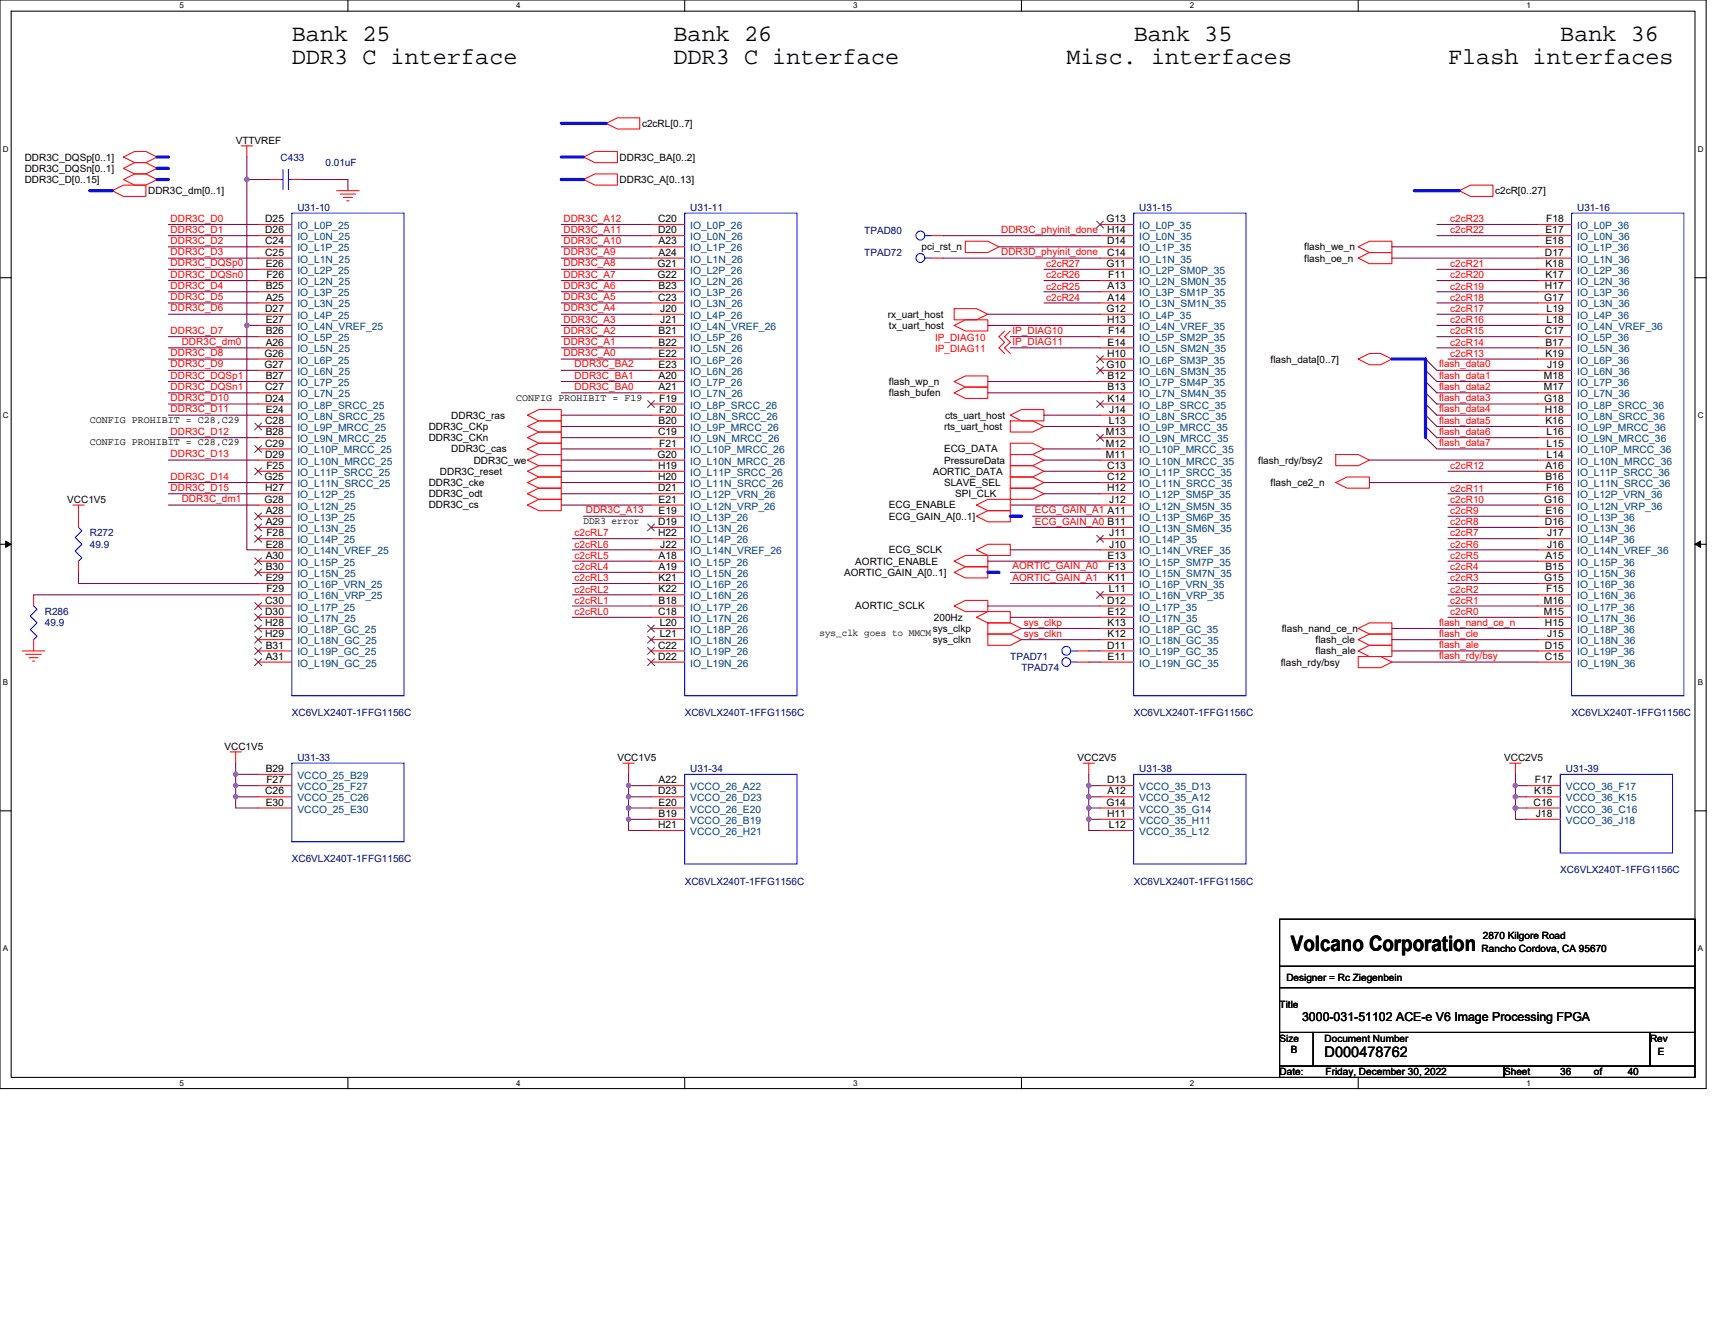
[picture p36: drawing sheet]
<svg xmlns="http://www.w3.org/2000/svg" width="279mm" height="216mm" viewBox="0 0 279 216" stroke-linecap="round" stroke-linejoin="round" font-family="sans-serif">
<defs><g id="words">
<g font-size="3.8">
<text x="47.5" y="10.4">DDR3 C interface</text>
<text x="47.5" y="6.7">Bank 25</text>
<text x="109.7" y="10.4">DDR3 C interface</text>
<text x="109.7" y="6.7">Bank 26</text>
<text x="173.7" y="10.4">Misc. interfaces</text>
<text x="184.7" y="6.7">Bank 35</text>
<text x="235.9" y="10.4">Flash interfaces</text>
<text x="254.2" y="6.7">Bank 36</text>
</g>
<text font-size="3.5" x="210.3" y="155">Volcano Corporation</text>
<text font-size="2.4" x="215.8" y="172.2">D000478762</text>
<text font-size="2" x="212.1" y="166.4">3000-031-51102 ACE-e V6 Image Processing FPGA</text>
<g font-size="1.7">
<text x="43.2" y="36.2">D25</text>
<text x="43.2" y="38">D26</text>
<text x="43.2" y="39.8">C24</text>
<text x="43.2" y="41.7">C25</text>
<text x="107.2" y="36.2">C20</text>
<text x="107.2" y="38">D20</text>
<text x="107.3" y="39.8">A23</text>
<text x="107.3" y="41.7">A24</text>
<text x="180.3" y="36.2">G13</text>
<text x="180.4" y="38">H14</text>
<text x="180.4" y="39.8">D14</text>
<text x="180.4" y="41.7">C14</text>
<text x="251.7" y="41.7">D17</text>
<text x="251.8" y="38">E17</text>
<text x="251.8" y="39.8">E18</text>
<text x="251.9" y="36.2">F18</text>
<text x="43.3" y="43.5">E26</text>
<text x="43.3" y="47.2">B25</text>
<text x="43.4" y="45.3">F26</text>
<text x="107.1" y="43.5">G21</text>
<text x="107.1" y="45.3">G22</text>
<text x="107.3" y="47.2">B23</text>
<text x="180.3" y="43.5">G11</text>
<text x="180.4" y="47.2">A13</text>
<text x="180.6" y="45.3">F11</text>
<text x="251.7" y="47.2">H17</text>
<text x="251.8" y="43.5">K18</text>
<text x="251.8" y="45.3">K17</text>
<text x="43.2" y="50.8">D27</text>
<text x="43.3" y="49">A25</text>
<text x="43.3" y="52.6">E27</text>
<text x="107.2" y="49">C23</text>
<text x="107.6" y="50.8">J20</text>
<text x="107.6" y="52.6">J21</text>
<text x="180.3" y="50.8">G12</text>
<text x="180.4" y="52.6">H13</text>
<text x="180.4" y="49">A14</text>
<text x="251.6" y="49">G17</text>
<text x="252" y="50.8">L19</text>
<text x="252" y="52.6">L18</text>
<text x="43.1" y="58.1">G26</text>
<text x="43.1" y="60">G27</text>
<text x="43.3" y="54.5">B26</text>
<text x="43.3" y="56.3">A26</text>
<text x="107.3" y="54.5">B21</text>
<text x="107.3" y="56.3">B22</text>
<text x="107.3" y="58.1">E22</text>
<text x="107.3" y="60">E23</text>
<text x="180.3" y="60">G10</text>
<text x="180.4" y="58.1">H10</text>
<text x="180.4" y="56.3">E14</text>
<text x="180.6" y="54.5">F14</text>
<text x="251.7" y="54.5">C17</text>
<text x="251.8" y="56.3">B17</text>
<text x="251.8" y="58.1">K19</text>
<text x="252.1" y="60">J19</text>
<text x="43.2" y="63.6">C27</text>
<text x="43.2" y="65.4">D24</text>
<text x="43.3" y="61.8">B27</text>
<text x="107.3" y="61.8">A20</text>
<text x="107.3" y="63.6">A21</text>
<text x="107.4" y="65.4">F19</text>
<text x="180.4" y="61.8">B12</text>
<text x="180.4" y="63.6">B13</text>
<text x="180.4" y="65.4">K14</text>
<text x="251.5" y="61.8">M18</text>
<text x="251.5" y="63.6">M17</text>
<text x="251.6" y="65.4">G18</text>
<text x="43.2" y="69.1">C28</text>
<text x="43.3" y="67.3">E24</text>
<text x="43.3" y="70.9">B28</text>
<text x="107.2" y="70.9">C19</text>
<text x="107.3" y="69.1">B20</text>
<text x="107.4" y="67.3">F20</text>
<text x="180.2" y="70.9">M13</text>
<text x="180.6" y="69.1">L13</text>
<text x="180.7" y="67.3">J14</text>
<text x="251.7" y="67.3">H18</text>
<text x="251.8" y="69.1">K16</text>
<text x="252" y="70.9">L16</text>
<text x="43.2" y="72.8">C29</text>
<text x="43.2" y="74.6">D29</text>
<text x="43.4" y="76.4">F25</text>
<text x="107.1" y="74.6">G20</text>
<text x="107.2" y="76.4">H19</text>
<text x="107.4" y="72.8">F21</text>
<text x="180.2" y="72.8">M12</text>
<text x="180.2" y="74.6">M11</text>
<text x="180.4" y="76.4">C13</text>
<text x="251.8" y="76.4">A16</text>
<text x="252" y="72.8">L15</text>
<text x="252" y="74.6">L14</text>
<text x="43.1" y="78.3">G25</text>
<text x="43.1" y="81.9">G28</text>
<text x="43.2" y="80.1">H27</text>
<text x="43.3" y="83.7">A28</text>
<text x="107.2" y="78.3">H20</text>
<text x="107.2" y="80.1">D21</text>
<text x="107.3" y="81.9">E21</text>
<text x="107.3" y="83.7">E19</text>
<text x="180.4" y="78.3">C12</text>
<text x="180.4" y="80.1">H12</text>
<text x="180.7" y="81.9">J12</text>
<text x="251.6" y="81.9">G16</text>
<text x="251.8" y="78.3">B16</text>
<text x="251.8" y="83.7">E16</text>
<text x="251.9" y="80.1">F16</text>
<text x="43.3" y="85.6">A29</text>
<text x="43.3" y="89.2">E28</text>
<text x="43.4" y="87.4">F28</text>
<text x="107.2" y="85.6">D19</text>
<text x="107.2" y="87.4">H22</text>
<text x="107.6" y="89.2">J22</text>
<text x="180.7" y="87.4">J11</text>
<text x="180.7" y="89.2">J10</text>
<text x="251.7" y="85.6">D16</text>
<text x="252.1" y="87.4">J17</text>
<text x="252.1" y="89.2">J16</text>
<text x="43.3" y="91.1">A30</text>
<text x="43.3" y="92.9">B30</text>
<text x="43.3" y="94.7">E29</text>
<text x="107.3" y="91.1">A18</text>
<text x="107.3" y="92.9">A19</text>
<text x="107.3" y="94.7">K21</text>
<text x="180.4" y="91.1">E13</text>
<text x="180.4" y="94.7">K11</text>
<text x="180.6" y="92.9">F13</text>
<text x="251.6" y="94.7">G15</text>
<text x="251.8" y="91.1">A15</text>
<text x="251.8" y="92.9">B15</text>
<text x="43.2" y="98.4">C30</text>
<text x="43.2" y="100.2">D30</text>
<text x="43.4" y="96.5">F29</text>
<text x="107.2" y="100.2">C18</text>
<text x="107.3" y="96.5">K22</text>
<text x="107.3" y="98.4">B18</text>
<text x="180.4" y="98.4">D12</text>
<text x="180.4" y="100.2">E12</text>
<text x="180.6" y="96.5">L11</text>
<text x="251.5" y="98.4">M16</text>
<text x="251.5" y="100.2">M15</text>
<text x="251.9" y="96.5">F15</text>
<text x="43.2" y="102">H28</text>
<text x="43.2" y="103.8">H29</text>
<text x="43.3" y="105.7">B31</text>
<text x="43.3" y="107.5">A31</text>
<text x="107.2" y="105.7">C22</text>
<text x="107.2" y="107.5">D22</text>
<text x="107.5" y="102">L20</text>
<text x="107.5" y="103.8">L21</text>
<text x="180.4" y="105.7">D11</text>
<text x="180.4" y="102">K13</text>
<text x="180.4" y="103.8">K12</text>
<text x="180.4" y="107.5">E11</text>
<text x="251.7" y="102">H15</text>
<text x="251.7" y="105.7">D15</text>
<text x="251.7" y="107.5">C15</text>
<text x="252.1" y="103.8">J15</text>
<text x="43.3" y="125.8">B29</text>
<text x="43.2" y="129.5">C26</text>
<text x="43.3" y="131.3">E30</text>
<text x="43.4" y="127.6">F27</text>
<text x="107.2" y="129.5">D23</text>
<text x="107.3" y="127.6">A22</text>
<text x="107.3" y="131.3">E20</text>
<text x="180.3" y="131.3">G14</text>
<text x="180.4" y="127.6">D13</text>
<text x="180.4" y="129.5">A12</text>
<text x="249.9" y="131.3">C16</text>
<text x="249.9" y="129.5">K15</text>
<text x="250" y="127.6">F17</text>
<text x="107.2" y="134.9">H21</text>
<text x="107.3" y="133.1">B19</text>
<text x="180.4" y="133.1">H11</text>
<text x="180.6" y="134.9">L12</text>
<text x="250.2" y="133.1">J18</text>
</g>
<g font-size="1.7" fill="#004080">
<text x="48.5" y="37.3">IO_L0P_25</text>
<text x="48.5" y="39.1">IO_L0N_25</text>
<text x="48.5" y="41">IO_L1P_25</text>
<text x="112.5" y="37.3">IO_L0P_26</text>
<text x="112.5" y="39.1">IO_L0N_26</text>
<text x="112.5" y="41">IO_L1P_26</text>
<text x="185.6" y="37.3">IO_L0P_35</text>
<text x="185.6" y="39.1">IO_L0N_35</text>
<text x="185.6" y="41">IO_L1P_35</text>
<text x="256.9" y="37.3">IO_L0P_36</text>
<text x="256.9" y="39.1">IO_L0N_36</text>
<text x="256.9" y="41">IO_L1P_36</text>
<text x="48.5" y="42.8">IO_L1N_25</text>
<text x="48.5" y="44.6">IO_L2P_25</text>
<text x="48.5" y="46.5">IO_L2N_25</text>
<text x="112.5" y="42.8">IO_L1N_26</text>
<text x="112.5" y="44.6">IO_L2P_26</text>
<text x="112.5" y="46.5">IO_L2N_26</text>
<text x="185.6" y="42.8">IO_L1N_35</text>
<text x="185.6" y="44.6">IO_L2P_SM0P_35</text>
<text x="185.6" y="46.5">IO_L2N_SM0N_35</text>
<text x="256.9" y="42.8">IO_L1N_36</text>
<text x="256.9" y="44.6">IO_L2P_36</text>
<text x="256.9" y="46.5">IO_L2N_36</text>
<text x="48.5" y="48.3">IO_L3P_25</text>
<text x="48.5" y="50.1">IO_L3N_25</text>
<text x="48.5" y="51.9">IO_L4P_25</text>
<text x="48.5" y="53.8">IO_L4N_VREF_25</text>
<text x="112.5" y="48.3">IO_L3P_26</text>
<text x="112.5" y="50.1">IO_L3N_26</text>
<text x="112.5" y="51.9">IO_L4P_26</text>
<text x="112.5" y="53.8">IO_L4N_VREF_26</text>
<text x="185.6" y="48.3">IO_L3P_SM1P_35</text>
<text x="185.6" y="50.1">IO_L3N_SM1N_35</text>
<text x="185.6" y="51.9">IO_L4P_35</text>
<text x="185.6" y="53.8">IO_L4N_VREF_35</text>
<text x="256.9" y="48.3">IO_L3P_36</text>
<text x="256.9" y="50.1">IO_L3N_36</text>
<text x="256.9" y="51.9">IO_L4P_36</text>
<text x="256.9" y="53.8">IO_L4N_VREF_36</text>
<text x="48.5" y="55.6">IO_L5P_25</text>
<text x="48.5" y="57.4">IO_L5N_25</text>
<text x="48.5" y="59.2">IO_L6P_25</text>
<text x="112.5" y="55.6">IO_L5P_26</text>
<text x="112.5" y="57.4">IO_L5N_26</text>
<text x="112.5" y="59.2">IO_L6P_26</text>
<text x="185.6" y="55.6">IO_L5P_SM2P_35</text>
<text x="185.6" y="57.4">IO_L5N_SM2N_35</text>
<text x="185.6" y="59.2">IO_L6P_SM3P_35</text>
<text x="256.9" y="55.6">IO_L5P_36</text>
<text x="256.9" y="57.4">IO_L5N_36</text>
<text x="256.9" y="59.2">IO_L6P_36</text>
<text x="48.5" y="61.1">IO_L6N_25</text>
<text x="48.5" y="62.9">IO_L7P_25</text>
<text x="48.5" y="64.7">IO_L7N_25</text>
<text x="112.5" y="61.1">IO_L6N_26</text>
<text x="112.5" y="62.9">IO_L7P_26</text>
<text x="112.5" y="64.7">IO_L7N_26</text>
<text x="185.6" y="61.1">IO_L6N_SM3N_35</text>
<text x="185.6" y="62.9">IO_L7P_SM4P_35</text>
<text x="185.6" y="64.7">IO_L7N_SM4N_35</text>
<text x="256.9" y="61.1">IO_L6N_36</text>
<text x="256.9" y="62.9">IO_L7P_36</text>
<text x="256.9" y="64.7">IO_L7N_36</text>
<text x="48.5" y="66.6">IO_L8P_SRCC_25</text>
<text x="48.5" y="68.4">IO_L8N_SRCC_25</text>
<text x="48.5" y="70.2">IO_L9P_MRCC_25</text>
<text x="112.5" y="66.6">IO_L8P_SRCC_26</text>
<text x="112.5" y="68.4">IO_L8N_SRCC_26</text>
<text x="112.5" y="70.2">IO_L9P_MRCC_26</text>
<text x="185.6" y="66.6">IO_L8P_SRCC_35</text>
<text x="185.6" y="68.4">IO_L8N_SRCC_35</text>
<text x="185.6" y="70.2">IO_L9P_MRCC_35</text>
<text x="256.9" y="66.6">IO_L8P_SRCC_36</text>
<text x="256.9" y="68.4">IO_L8N_SRCC_36</text>
<text x="256.9" y="70.2">IO_L9P_MRCC_36</text>
<text x="48.5" y="72.1">IO_L9N_MRCC_25</text>
<text x="48.5" y="73.9">IO_L10P_MRCC_25</text>
<text x="48.5" y="75.7">IO_L10N_MRCC_25</text>
<text x="48.5" y="77.5">IO_L11P_SRCC_25</text>
<text x="112.5" y="72.1">IO_L9N_MRCC_26</text>
<text x="112.5" y="73.9">IO_L10P_MRCC_26</text>
<text x="112.5" y="75.7">IO_L10N_MRCC_26</text>
<text x="112.5" y="77.5">IO_L11P_SRCC_26</text>
<text x="185.6" y="72.1">IO_L9N_MRCC_35</text>
<text x="185.6" y="73.9">IO_L10P_MRCC_35</text>
<text x="185.6" y="75.7">IO_L10N_MRCC_35</text>
<text x="185.6" y="77.5">IO_L11P_SRCC_35</text>
<text x="256.9" y="72.1">IO_L9N_MRCC_36</text>
<text x="256.9" y="73.9">IO_L10P_MRCC_36</text>
<text x="256.9" y="75.7">IO_L10N_MRCC_36</text>
<text x="256.9" y="77.5">IO_L11P_SRCC_36</text>
<text x="48.5" y="79.4">IO_L11N_SRCC_25</text>
<text x="48.5" y="81.2">IO_L12P_25</text>
<text x="48.5" y="83">IO_L12N_25</text>
<text x="112.5" y="79.4">IO_L11N_SRCC_26</text>
<text x="112.5" y="81.2">IO_L12P_VRN_26</text>
<text x="112.5" y="83">IO_L12N_VRP_26</text>
<text x="185.6" y="79.4">IO_L11N_SRCC_35</text>
<text x="185.6" y="81.2">IO_L12P_SM5P_35</text>
<text x="185.6" y="83">IO_L12N_SM5N_35</text>
<text x="256.9" y="79.4">IO_L11N_SRCC_36</text>
<text x="256.9" y="81.2">IO_L12P_VRN_36</text>
<text x="256.9" y="83">IO_L12N_VRP_36</text>
<text x="48.5" y="84.9">IO_L13P_25</text>
<text x="48.5" y="86.7">IO_L13N_25</text>
<text x="48.5" y="88.5">IO_L14P_25</text>
<text x="112.5" y="84.9">IO_L13P_26</text>
<text x="112.5" y="86.7">IO_L13N_26</text>
<text x="112.5" y="88.5">IO_L14P_26</text>
<text x="185.6" y="84.9">IO_L13P_SM6P_35</text>
<text x="185.6" y="86.7">IO_L13N_SM6N_35</text>
<text x="185.6" y="88.5">IO_L14P_35</text>
<text x="256.9" y="84.9">IO_L13P_36</text>
<text x="256.9" y="86.7">IO_L13N_36</text>
<text x="256.9" y="88.5">IO_L14P_36</text>
<text x="48.5" y="90.3">IO_L14N_VREF_25</text>
<text x="48.5" y="92.2">IO_L15P_25</text>
<text x="48.5" y="94">IO_L15N_25</text>
<text x="48.5" y="95.8">IO_L16P_VRN_25</text>
<text x="112.5" y="90.3">IO_L14N_VREF_26</text>
<text x="112.5" y="92.2">IO_L15P_26</text>
<text x="112.5" y="94">IO_L15N_26</text>
<text x="112.5" y="95.8">IO_L16P_26</text>
<text x="185.6" y="90.3">IO_L14N_VREF_35</text>
<text x="185.6" y="92.2">IO_L15P_SM7P_35</text>
<text x="185.6" y="94">IO_L15N_SM7N_35</text>
<text x="185.6" y="95.8">IO_L16P_VRN_35</text>
<text x="256.9" y="90.3">IO_L14N_VREF_36</text>
<text x="256.9" y="92.2">IO_L15P_36</text>
<text x="256.9" y="94">IO_L15N_36</text>
<text x="256.9" y="95.8">IO_L16P_36</text>
<text x="48.5" y="97.7">IO_L16N_VRP_25</text>
<text x="48.5" y="99.5">IO_L17P_25</text>
<text x="48.5" y="101.3">IO_L17N_25</text>
<text x="112.5" y="97.7">IO_L16N_26</text>
<text x="112.5" y="99.5">IO_L17P_26</text>
<text x="112.5" y="101.3">IO_L17N_26</text>
<text x="185.6" y="97.7">IO_L16N_VRP_35</text>
<text x="185.6" y="99.5">IO_L17P_35</text>
<text x="185.6" y="101.3">IO_L17N_35</text>
<text x="256.9" y="97.7">IO_L16N_36</text>
<text x="256.9" y="99.5">IO_L17P_36</text>
<text x="256.9" y="101.3">IO_L17N_36</text>
<text x="48.5" y="103.1">IO_L18P_GC_25</text>
<text x="48.5" y="105">IO_L18N_GC_25</text>
<text x="48.5" y="106.8">IO_L19P_GC_25</text>
<text x="112.5" y="103.1">IO_L18P_26</text>
<text x="112.5" y="105">IO_L18N_26</text>
<text x="112.5" y="106.8">IO_L19P_26</text>
<text x="185.6" y="103.1">IO_L18P_GC_35</text>
<text x="185.6" y="105">IO_L18N_GC_35</text>
<text x="185.6" y="106.8">IO_L19P_GC_35</text>
<text x="256.9" y="103.1">IO_L18P_36</text>
<text x="256.9" y="105">IO_L18N_36</text>
<text x="256.9" y="106.8">IO_L19P_36</text>
<text x="48.5" y="108.6">IO_L19N_GC_25</text>
<text x="112.5" y="108.6">IO_L19N_26</text>
<text x="185.6" y="108.6">IO_L19N_GC_35</text>
<text x="256.9" y="108.6">IO_L19N_36</text>
<text x="48.5" y="126.9">VCCO_25_B29</text>
<text x="48.5" y="128.8">VCCO_25_F27</text>
<text x="48.5" y="130.6">VCCO_25_C26</text>
<text x="112.5" y="128.8">VCCO_26_A22</text>
<text x="112.5" y="130.6">VCCO_26_D23</text>
<text x="185.6" y="128.8">VCCO_35_D13</text>
<text x="185.6" y="130.6">VCCO_35_A12</text>
<text x="255.1" y="128.8">VCCO_36_F17</text>
<text x="255.1" y="130.6">VCCO_36_K15</text>
<text x="48.5" y="132.4">VCCO_25_E30</text>
<text x="112.5" y="132.4">VCCO_26_E20</text>
<text x="112.5" y="134.2">VCCO_26_B19</text>
<text x="112.5" y="136.1">VCCO_26_H21</text>
<text x="185.6" y="132.4">VCCO_35_G14</text>
<text x="185.6" y="134.2">VCCO_35_H11</text>
<text x="185.6" y="136.1">VCCO_35_L12</text>
<text x="255.1" y="132.4">VCCO_36_C16</text>
<text x="255.1" y="134.2">VCCO_36_J18</text>
</g>
<g font-size="1.6">
<text x="38.4" y="23.4">VTTVREF</text>
<text x="104.6" y="20.7">c2cRL[0..7]</text>
<text x="4" y="29.8">DDR3C_D[0..15]</text>
<text x="4" y="28">DDR3C_DQSn[0..1]</text>
<text x="4" y="26.2">DDR3C_DQSp[0..1]</text>
<text x="100.9" y="26.2">DDR3C_BA[0..2]</text>
<text x="100.9" y="29.8">DDR3C_A[0..13]</text>
<text x="24.1" y="31.6">DDR3C_dm[0..1]</text>
<text x="243.6" y="31.6">c2cR[0..27]</text>
<text x="150.1" y="40.8">pci_rst_n</text>
<text x="212.5" y="40.8">flash_we_n</text>
<text x="212.5" y="42.6">flash_oe_n</text>
<text x="144.7" y="51.8">rx_uart_host</text>
<text x="144.8" y="53.6">tx_uart_host</text>
<text x="207" y="59.1">flash_data[0..7]</text>
<text x="84.1" y="65.3">CONFIG PROHIBIT = F19</text>
<text x="144.8" y="62.7">flash_wp_n</text>
<text x="144.8" y="64.6">flash_bufen</text>
<text x="14.6" y="68.9">CONFIG PROHIBIT = C28,C29</text>
<text x="69.8" y="70.1">DDR3C_CKp</text>
<text x="69.8" y="71.9">DDR3C_CKn</text>
<text x="73.5" y="68.2">DDR3C_ras</text>
<text x="153.8" y="70.1">rts_uart_host</text>
<text x="154" y="68.2">cts_uart_host</text>
<text x="14.6" y="72.6">CONFIG PROHIBIT = C28,C29</text>
<text x="71.7" y="77.4">DDR3C_reset</text>
<text x="73.5" y="73.7">DDR3C_cas</text>
<text x="77.2" y="75.5">DDR3C_we</text>
<text x="152" y="77.4">AORTIC_DATA</text>
<text x="153.8" y="73.7">ECG_DATA</text>
<text x="153.8" y="75.5">PressureData</text>
<text x="205" y="75.5">flash_rdy/bsy2</text>
<text x="11" y="81.9">VCC1V5</text>
<text x="69.8" y="79.2">DDR3C_cke</text>
<text x="69.8" y="81">DDR3C_odt</text>
<text x="69.8" y="82.8">DDR3C_cs</text>
<text x="144.8" y="82.8">ECG_ENABLE</text>
<text x="153.8" y="79.2">SLAVE_SEL</text>
<text x="155.6" y="81">SPI_CLK</text>
<text x="207" y="79.2">flash_ce2_n</text>
<text x="95.1" y="85.4">DDR3 error</text>
<text x="144.8" y="84.7">ECG_GAIN_A[0..1]</text>
<text x="137.5" y="93.8">AORTIC_GAIN_A[0..1]</text>
<text x="139.3" y="92">AORTIC_ENABLE</text>
<text x="144.8" y="90.2">ECG_SCLK</text>
<text x="139.3" y="99.3">AORTIC_SCLK</text>
<text x="152.1" y="101.1">200Hz</text>
<text x="133.5" y="103.7">sys_clk goes to MMCM</text>
<text x="152" y="103">sys_clkp</text>
<text x="152" y="104.8">sys_clkn</text>
<text x="208.8" y="103">flash_nand_ce_n</text>
<text x="214.3" y="104.8">flash_cle</text>
<text x="214.3" y="106.6">flash_ale</text>
<text x="208.7" y="108.5">flash_rdy/bsy</text>
<text x="36.6" y="122.2">VCC1V5</text>
<text x="100.6" y="124">VCC1V5</text>
<text x="175.6" y="124">VCC2V5</text>
<text x="245" y="124">VCC2V5</text>
<text x="241.4" y="155.1">Rancho Cordova, CA 95670</text>
<text x="241.6" y="153.1">2870 Kilgore Road</text>
<text x="209.6" y="159.9">Designer = Rc Ziegenbein</text>
<text x="208.5" y="164.2">Title</text>
<text x="208.5" y="169.7">Size</text>
<text x="210.3" y="171.6">B</text>
<text x="215.8" y="169.7">Document Number</text>
<text x="268.8" y="169.7">Rev</text>
<text x="270.1" y="171.9">E</text>
<text x="208.5" y="175.2">Date:</text>
<text x="216" y="175.2">Friday, December 30, 2022</text>
<text x="245" y="175.2">Sheet</text>
<text x="254.2" y="175.2">36</text>
<text x="259.7" y="175.2">of</text>
<text x="265.2" y="175.2">40</text>
</g>
<g font-size="1.6" fill="#000080">
<text x="45.7" y="26.2">C433</text>
<text x="53" y="27.1">0.01uF</text>
<text x="48.5" y="34.4">U31-10</text>
<text x="112.5" y="34.4">U31-11</text>
<text x="185.6" y="34.4">U31-15</text>
<text x="256.9" y="34.4">U31-16</text>
<text x="140.8" y="41.7">TPAD72</text>
<text x="140.8" y="38.1">TPAD80</text>
<text x="14.6" y="87.4">R272</text>
<text x="14.6" y="89.3">49.9</text>
<text x="7.3" y="100.2">R286</text>
<text x="7.3" y="102.1">49.9</text>
<text x="164.6" y="107.5">TPAD71</text>
<text x="166.4" y="109.4">TPAD74</text>
<text x="47.5" y="116.7">XC6VLX240T-1FFG1156C</text>
<text x="111.5" y="116.7">XC6VLX240T-1FFG1156C</text>
<text x="184.7" y="116.7">XC6VLX240T-1FFG1156C</text>
<text x="256" y="116.7">XC6VLX240T-1FFG1156C</text>
<text x="48.5" y="124">U31-33</text>
<text x="112.5" y="125.8">U31-34</text>
<text x="185.6" y="125.8">U31-38</text>
<text x="255.1" y="125.8">U31-39</text>
<text x="47.5" y="140.5">XC6VLX240T-1FFG1156C</text>
<text x="254.2" y="142.3">XC6VLX240T-1FFG1156C</text>
<text x="111.5" y="144.1">XC6VLX240T-1FFG1156C</text>
<text x="184.7" y="144.1">XC6VLX240T-1FFG1156C</text>
</g>
<g font-size="1.6" fill="#f00">
<text x="27.8" y="36.1">DDR3C_D0</text>
<text x="27.8" y="37.9">DDR3C_D1</text>
<text x="27.8" y="39.8">DDR3C_D2</text>
<text x="27.8" y="41.6">DDR3C_D3</text>
<text x="91.8" y="36.1">DDR3C_A12</text>
<text x="91.8" y="37.9">DDR3C_A11</text>
<text x="91.8" y="39.8">DDR3C_A10</text>
<text x="91.8" y="41.6">DDR3C_A9</text>
<text x="163.1" y="37.9">DDR3C_phyinit_done</text>
<text x="163.1" y="41.6">DDR3D_phyinit_done</text>
<text x="236.3" y="36.2">c2cR23</text>
<text x="236.3" y="38">c2cR22</text>
<text x="27.8" y="43.4">DDR3C_DQSp0</text>
<text x="27.8" y="45.3">DDR3C_DQSn0</text>
<text x="27.8" y="47.1">DDR3C_D4</text>
<text x="91.8" y="43.4">DDR3C_A8</text>
<text x="91.8" y="45.3">DDR3C_A7</text>
<text x="91.8" y="47.1">DDR3C_A6</text>
<text x="170.4" y="43.5">c2cR27</text>
<text x="170.4" y="45.4">c2cR26</text>
<text x="170.4" y="47.2">c2cR25</text>
<text x="236.3" y="43.5">c2cR21</text>
<text x="236.3" y="45.4">c2cR20</text>
<text x="236.3" y="47.2">c2cR19</text>
<text x="27.8" y="48.9">DDR3C_D5</text>
<text x="27.8" y="50.7">DDR3C_D6</text>
<text x="91.8" y="48.9">DDR3C_A5</text>
<text x="91.8" y="50.7">DDR3C_A4</text>
<text x="91.8" y="52.6">DDR3C_A3</text>
<text x="170.4" y="49">c2cR24</text>
<text x="236.3" y="49">c2cR18</text>
<text x="236.3" y="50.8">c2cR17</text>
<text x="236.3" y="52.7">c2cR16</text>
<text x="27.8" y="54.4">DDR3C_D7</text>
<text x="27.8" y="58">DDR3C_D8</text>
<text x="27.8" y="59.9">DDR3C_D9</text>
<text x="29.6" y="56.2">DDR3C_dm0</text>
<text x="91.8" y="54.4">DDR3C_A2</text>
<text x="91.8" y="56.2">DDR3C_A1</text>
<text x="91.8" y="58">DDR3C_A0</text>
<text x="93.6" y="59.9">DDR3C_BA2</text>
<text x="152.3" y="55.6">IP_DIAG10</text>
<text x="152.3" y="57.4">IP_DIAG11</text>
<text x="165" y="56.2">IP_DIAG11</text>
<text x="165" y="54.4">IP_DIAG10</text>
<text x="234.4" y="59.9">flash_data0</text>
<text x="236.3" y="58.1">c2cR13</text>
<text x="236.3" y="54.5">c2cR15</text>
<text x="236.3" y="56.3">c2cR14</text>
<text x="27.8" y="61.7">DDR3C_DQSp1</text>
<text x="27.8" y="63.5">DDR3C_DQSn1</text>
<text x="27.8" y="65.4">DDR3C_D10</text>
<text x="93.6" y="61.7">DDR3C_BA1</text>
<text x="93.6" y="63.5">DDR3C_BA0</text>
<text x="234.4" y="61.7">flash_data1</text>
<text x="234.4" y="63.5">flash_data2</text>
<text x="234.4" y="65.4">flash_data3</text>
<text x="27.8" y="67.2">DDR3C_D11</text>
<text x="27.8" y="70.8">DDR3C_D12</text>
<text x="234.4" y="67.2">flash_data4</text>
<text x="234.4" y="69">flash_data5</text>
<text x="234.4" y="70.8">flash_data6</text>
<text x="27.8" y="74.5">DDR3C_D13</text>
<text x="234.4" y="72.7">flash_data7</text>
<text x="236.3" y="76.4">c2cR12</text>
<text x="27.8" y="78.2">DDR3C_D14</text>
<text x="27.8" y="80">DDR3C_D15</text>
<text x="29.6" y="81.8">DDR3C_dm1</text>
<text x="95.4" y="83.7">DDR3C_A13</text>
<text x="168.6" y="83.7">ECG_GAIN_A1 A11</text>
<text x="236.3" y="80.1">c2cR11</text>
<text x="236.3" y="81.9">c2cR10</text>
<text x="236.3" y="83.8">c2cR9</text>
<text x="93.6" y="87.4">c2cRL7</text>
<text x="93.6" y="89.2">c2cRL6</text>
<text x="168.6" y="85.5">ECG_GAIN_A0 B11</text>
<text x="236.3" y="85.6">c2cR8</text>
<text x="236.3" y="87.4">c2cR7</text>
<text x="236.3" y="89.2">c2cR6</text>
<text x="93.6" y="91.1">c2cRL5</text>
<text x="93.6" y="92.9">c2cRL4</text>
<text x="93.6" y="94.7">c2cRL3</text>
<text x="165" y="92.8">AORTIC_GAIN_A0</text>
<text x="165" y="94.6">AORTIC_GAIN_A1</text>
<text x="236.3" y="91.1">c2cR5</text>
<text x="236.3" y="92.9">c2cR4</text>
<text x="236.3" y="94.7">c2cR3</text>
<text x="93.6" y="96.6">c2cRL2</text>
<text x="93.6" y="98.4">c2cRL1</text>
<text x="93.6" y="100.2">c2cRL0</text>
<text x="166.8" y="101.9">sys_clkp</text>
<text x="234.4" y="101.9">flash_nand_ce_n</text>
<text x="236.3" y="96.6">c2cR2</text>
<text x="236.3" y="98.4">c2cR1</text>
<text x="236.3" y="100.2">c2cR0</text>
<text x="166.8" y="103.8">sys_clkn</text>
<text x="234.4" y="103.8">flash_cle</text>
<text x="234.4" y="105.6">flash_ale</text>
<text x="234.4" y="107.4">flash_rdy/bsy</text>
</g>
<g font-size="1.3">
<text x="29.3" y="1.4">5</text>
<text x="84.1" y="1.4">4</text>
<text x="139" y="1.4">3</text>
<text x="193.8" y="1.4">2</text>
<text x="248.7" y="1.4">1</text>
<text x=".5" y="24.7">D</text>
<text x="276.6" y="24.7">D</text>
<text x=".5" y="68.2">C</text>
<text x="276.6" y="68.2">C</text>
<text x=".5" y="111.6">B</text>
<text x="276.6" y="111.6">B</text>
<text x=".5" y="155">A</text>
<text x="276.6" y="155">A</text>
<text x="29.3" y="176.9">5</text>
<text x="84.1" y="176.9">4</text>
<text x="139" y="176.9">3</text>
<text x="193.8" y="176.9">2</text>
<text x="248.7" y="176.9">1</text>
</g>
</g></defs>
<path d="M0 0h278v177.4h-278zM1.8 1.8h274.3v173.8h-274.3z" fill="none" stroke="#000" stroke-width=".17"/>
<g fill="#fff">
<path d="M29.3 .2h.7v1.5h-.7z"/>
<path d="M29.3 175.7h.7v1.5h-.7z"/>
</g>
<path d="M56.7 0v1.8M56.7 175.6v1.8" fill="none" stroke="#000" stroke-width=".17"/>
<g fill="#fff">
<path d="M84.1 .2h.7v1.5h-.7z"/>
<path d="M84.1 175.7h.7v1.5h-.7z"/>
</g>
<path d="M111.5 0v1.8M111.5 175.6v1.8" fill="none" stroke="#000" stroke-width=".17"/>
<g fill="#fff">
<path d="M139 .2h.7v1.5h-.7z"/>
<path d="M139 175.7h.7v1.5h-.7z"/>
</g>
<path d="M166.4 0v1.8M166.4 175.6v1.8" fill="none" stroke="#000" stroke-width=".17"/>
<g fill="#fff">
<path d="M193.8 .2h.8v1.5h-.8z"/>
<path d="M193.8 175.7h.8v1.5h-.8z"/>
</g>
<path d="M221.3 0v1.8M221.3 175.6v1.8" fill="none" stroke="#000" stroke-width=".17"/>
<g fill="#fff">
<path d="M248.7 .2h.7v1.5h-.7z"/>
<path d="M248.7 175.7h.7v1.5h-.7z"/>
<path d="M.5 23.5h.9v1.5h-.9z"/>
<path d="M276.6 23.5h1v1.5h-1z"/>
<path d="M.5 67h.9v1.4h-.9z"/>
<path d="M276.6 67h1v1.4h-1z"/>
</g>
<path d="M0 45.3h1.8M276.1 45.3h1.9" fill="none" stroke="#000" stroke-width=".17"/>
<g fill="#fff">
<path d="M.5 110.4h.8v1.5h-.8z"/>
<path d="M276.6 110.4h.9v1.5h-.9z"/>
</g>
<path d="M0 88.7h1.8M276.1 88.7h1.9" fill="none" stroke="#000" stroke-width=".17"/>
<path d="M.9 88.2l.9 .5-.9 .5zM276.1 88.7l1-.5v1z" fill="#000" stroke="#000" stroke-width=".16"/>
<g fill="#fff">
<path d="M.5 153.8h.8v1.5h-.8z"/>
<path d="M276.6 153.8h.9v1.5h-.9z"/>
</g>
<path d="M0 132.1h1.8M276.1 132.1h1.9M208.5 149.8h67.6v7.7h-67.6zM208.5 157.5h67.6v3.4h-67.6zM208.5 160.9h67.6v7.3h-67.6zM208.5 168.2h5.5v5.5h-5.5zM208.5 173.7h36.5v1.9h-36.5zM214 168.2h54.8v5.5h-54.8zM245 173.7h31.1v1.9h-31.1zM268.8 168.2h7.3v5.5h-7.3z" fill="none" stroke="#000" stroke-width=".17"/>
<g fill="none" stroke="#f00" stroke-width=".17">
<path d="M18.3 31.1l1.8-.9h3.7v1.8h-3.7zM20.1 29.3l1.8-1h1.9l1.8 1-1.8 .9h-1.9zM20.1 27.4l1.8-.9h1.9l1.8 .9-1.8 .9h-1.9zM20.1 25.6l1.8-.9h1.9l1.8 .9-1.8 .9h-1.9zM39.3 23.8h1.8M40.2 23.8v1.8M42.1 36.6h5.4M42.1 38.4h5.4M43.9 29.3h1.8M47.5 29.3h1.9M54.9 31.1h3.6M55.4 31.6h2.6"/>
<path d="M55.9 32.2h1.5M56.5 32.7h.4M95.1 25.6l1.8-.9h3.7v1.8h-3.7zM95.1 29.3l1.8-1h3.7v1.9h-3.7zM98.7 20.1l1.9-.9h3.6v1.8h-3.6zM106.1 36.6h5.4M106.1 38.4h5.4M151.8 38.4h1.8M157.3 39.3h3.6l1.9 .9-1.9 .9h-3.6zM179.2 36.6h5.5M179.2 38.4h5.5M237.7 31.1l1.9-.9h3.6v1.8h-3.6z"/>
<path d="M250.5 36.6h5.5M250.5 38.4h5.5M42.1 40.2h5.4M42.1 42.1h5.4M42.1 43.9h5.4M42.1 45.7h5.4M42.1 47.5h5.4M42.1 49.4h5.4M42.1 51.2h5.4M42.1 53h5.4M42.1 54.9h5.4M42.1 56.7h5.4"/>
<path d="M42.1 58.5h5.4M106.1 40.2h5.4M106.1 42.1h5.4M106.1 43.9h5.4M106.1 45.7h5.4M106.1 47.5h5.4M106.1 49.4h5.4M106.1 51.2h5.4M106.1 53h5.4M106.1 54.9h5.4M106.1 56.7h5.4M106.1 58.5h5.4"/>
<path d="M151.8 42.1h1.8M155.4 50.3h3.7l1.8 .9-1.8 .9h-3.7zM155.4 53l1.9-.9h3.6v1.8h-3.6zM163.7 53.9l-.9 1 .9 .9-.9 .9 .9 .9M164.6 53.9l-.9 1 .9 .9-.9 .9 .9 .9M179.2 40.2h5.5M179.2 42.1h5.5M179.2 43.9h5.5M179.2 45.7h5.5M179.2 47.5h5.5M179.2 49.4h5.5M179.2 51.2h5.5"/>
<path d="M179.2 53h5.5M179.2 54.9h5.5M179.2 56.7h5.5M179.2 58.5h5.5M221.3 40.2l1.8-.9h3.7v1.8h-3.7zM221.3 42.1l1.8-1h3.7v1.9h-3.7zM221.3 58.5l1.8-.9h1.8l1.9 .9-1.9 .9h-1.8zM250.5 40.2h5.5M250.5 42.1h5.5M250.5 43.9h5.5M250.5 45.7h5.5M250.5 47.5h5.5"/>
<path d="M250.5 49.4h5.5M250.5 51.2h5.5M250.5 53h5.5M250.5 54.9h5.5M250.5 56.7h5.5M250.5 58.5h5.5M42.1 60.3h5.4M42.1 62.2h5.4M42.1 64h5.4M42.1 65.8h5.4M42.1 67.6h5.4M42.1 69.5h5.4"/>
<path d="M42.1 71.3h5.4M42.1 73.2h5.4M42.1 75h5.4M42.1 76.8h5.4M42.1 78.6h5.4M85.9 67.6l1.9-.9h3.6v1.9h-3.6zM85.9 69.5l1.9-.9h3.6v1.8h-3.6zM85.9 71.3l1.9-.9h3.6v1.8h-3.6zM85.9 73.2l1.9-1h3.6v1.9h-3.6zM85.9 75l1.9-.9h3.6v1.8h-3.6zM85.9 76.8l1.9-.9h3.6v1.8h-3.6zM85.9 78.6l1.9-.9h3.6v1.8h-3.6z"/>
<path d="M106.1 60.3h5.4M106.1 62.2h5.4M106.1 64h5.4M106.1 65.8h5.4M106.1 67.6h5.4M106.1 69.5h5.4M106.1 71.3h5.4M106.1 73.2h5.4M106.1 75h5.4M106.1 76.8h5.4M106.1 78.6h5.4M155.4 62.2l1.9-.9h3.6v1.8h-3.6z"/>
<path d="M155.4 64l1.9-.9h3.6v1.8h-3.6zM164.6 72.2h3.6l1.9 1-1.9 .9h-3.6zM164.6 74.1h3.6l1.9 .9-1.9 .9h-3.6zM164.6 75.9h3.6l1.9 .9-1.9 .9h-3.6zM164.6 77.7h3.6l1.9 .9-1.9 .9h-3.6zM164.6 79.5h3.6l1.9 1-1.9 .9h-3.6zM164.6 67.6l1.8-.9h3.7v1.9h-3.7zM164.6 68.6h3.6l1.9 .9-1.9 .9h-3.6zM179.2 60.3h5.5M179.2 62.2h5.5M179.2 64h5.5M179.2 65.8h5.5"/>
<path d="M179.2 67.6h5.5M179.2 69.5h5.5M179.2 71.3h5.5M179.2 73.2h5.5M179.2 75h5.5M179.2 76.8h5.5M179.2 78.6h5.5M217.6 78.6l1.9-.9h3.6v1.8h-3.6zM217.6 74.1h3.7l1.8 .9-1.8 .9h-3.7zM250.5 60.3h5.5M250.5 62.2h5.5M250.5 64h5.5"/>
<path d="M250.5 65.8h5.5M250.5 67.6h5.5M250.5 69.5h5.5M250.5 71.3h5.5M250.5 73.2h5.5M250.5 75h5.5M250.5 76.8h5.5M250.5 78.6h5.5M5.5 96.9v1.8M11.9 82.3h1.8M12.8 82.3v3.6M12.8 91.4v1.9"/>
<path d="M42.1 80.5h5.4M42.1 82.3h5.4M42.1 84.1h5.4M42.1 85.9h5.4M42.1 87.8h5.4M42.1 89.6h5.4M42.1 91.4h5.4M42.1 93.3h5.4M42.1 95.1h5.4M42.1 96.9h5.4M42.1 98.7h5.4M85.9 80.5l1.9-1h3.6v1.9h-3.6z"/>
<path d="M85.9 82.3l1.9-.9h3.6v1.8h-3.6zM106.1 80.5h5.4M106.1 82.3h5.4M106.1 84.1h5.4M106.1 85.9h5.4M106.1 87.8h5.4M106.1 89.6h5.4M106.1 91.4h5.4M106.1 93.3h5.4M106.1 95.1h5.4M106.1 96.9h5.4M106.1 98.7h5.4"/>
<path d="M155.4 91.4l1.9-.9h3.6v1.9h-3.6zM155.4 93.3l1.9-.9h3.6v1.8h-3.6zM155.4 98.7l1.9-.9h3.6v1.9h-3.6zM159.1 82.3l1.8-.9h3.7v1.8h-3.7zM159.1 84.1l1.8-.9h3.7v1.8h-3.7zM159.1 89.6l1.8-.9h3.7v1.8h-3.7zM179.2 80.5h5.5M179.2 82.3h5.5M179.2 84.1h5.5M179.2 85.9h5.5M179.2 87.8h5.5M179.2 89.6h5.5"/>
<path d="M179.2 91.4h5.5M179.2 93.3h5.5M179.2 95.1h5.5M179.2 96.9h5.5M179.2 98.7h5.5M250.5 80.5h5.5M250.5 82.3h5.5M250.5 84.1h5.5M250.5 85.9h5.5M250.5 87.8h5.5M250.5 89.6h5.5M250.5 91.4h5.5"/>
<path d="M250.5 93.3h5.5M250.5 95.1h5.5M250.5 96.9h5.5M250.5 98.7h5.5M3.6 106.1h3.7M4.2 106.6h2.6M4.7 107.2h1.5M5.3 107.7h.4M5.5 104.2v1.9M42.1 100.6h5.4M42.1 102.4h5.4M42.1 104.2h5.4"/>
<path d="M42.1 106.1h5.4M42.1 107.9h5.4M106.1 100.6h5.4M106.1 102.4h5.4M106.1 104.2h5.4M106.1 106.1h5.4M106.1 107.9h5.4M159.1 100.6l1.8-.9h3.7v1.8h-3.7zM160.9 101.5h3.7l1.8 .9-1.8 .9h-3.7zM160.9 103.3h3.7l1.8 .9-1.8 1h-3.7zM175.6 107.9h1.8M175.6 106.1h1.8"/>
<path d="M179.2 100.6h5.5M179.2 102.4h5.5M179.2 104.2h5.5M179.2 106.1h5.5M179.2 107.9h5.5M221.3 102.4l1.8-.9h3.7v1.8h-3.7zM221.3 104.2l1.8-.9h3.7v1.9h-3.7zM221.3 106.1l1.8-.9h3.7v1.8h-3.7zM221.3 107h3.6l1.9 .9-1.9 .9h-3.6zM250.5 100.6h5.5M250.5 102.4h5.5M250.5 104.2h5.5"/>
<path d="M250.5 106.1h5.5M250.5 107.9h5.5M37.5 122.5h1.8M38.4 122.5v1.9M42.1 126.2h5.4M42.1 128h5.4M42.1 129.8h5.4M42.1 131.7h5.4M101.5 124.4h1.8M102.4 124.4v1.8M106.1 128h5.4M106.1 129.8h5.4"/>
<path d="M106.1 131.7h5.4M106.1 133.5h5.4M106.1 135.3h5.4M176.5 124.4h1.8M177.4 124.4v1.8M179.2 128h5.5M179.2 129.8h5.5M179.2 131.7h5.5M179.2 133.5h5.5M179.2 135.3h5.5M246 124.4h1.8M246.9 124.4v1.8"/>
<path d="M248.7 128h5.5M248.7 129.8h5.5M248.7 131.7h5.5M248.7 133.5h5.5"/>
</g>
<g fill="none" stroke="#800040" stroke-width=".17">
<path d="M27.4 36.6h14.7M27.4 38.4h14.7M40.2 25.6v3.7h3.7M40.2 29.3v23.7M49.4 29.3h7.3v1.8M91.4 36.6h14.7M91.4 38.4h14.7M153.6 38.4h25.6M234.1 36.6h16.4M234.1 38.4h16.4M27.4 40.2h14.7M27.4 42.1h14.7"/>
<path d="M27.4 43.9h14.7M27.4 45.7h14.7M27.4 47.5h14.7M27.4 49.4h14.7M27.4 54.9h14.7M27.4 56.7h14.7M27.4 58.5h14.7M27.4 51.2h14.7M40.2 53v36.6h1.9M40.2 53h1.9M91.4 40.2h14.7M91.4 42.1h14.7"/>
<path d="M91.4 43.9h14.7M91.4 45.7h14.7M91.4 47.5h14.7M91.4 49.4h14.7M91.4 51.2h14.7M91.4 53h14.7M91.4 54.9h14.7M91.4 56.7h14.7M91.4 58.5h14.7M153.6 42.1h25.6M160.9 51.2h18.3M160.9 53h18.3"/>
<path d="M162.8 40.2h16.4M164.6 56.7h14.6M164.6 54.9h14.6M170.1 49.4h9.1M170.1 43.9h9.1M170.1 45.7h9.1M170.1 47.5h9.1M226.8 40.2h23.7M226.8 42.1h23.7M232.2 58.5l1.9 1.8h16.4M234.1 43.9h16.4M234.1 45.7h16.4"/>
<path d="M234.1 47.5h16.4M234.1 49.4h16.4M234.1 51.2h16.4M234.1 53h16.4M234.1 54.9h16.4M234.1 56.7h16.4M235.9 58.5h14.6M27.4 60.3h14.7M27.4 62.2h14.7M27.4 64h14.7M27.4 65.8h14.7M27.4 67.6h14.7"/>
<path d="M27.4 71.3h14.7M27.4 75h14.7M27.4 78.6h14.7M91.4 60.3h14.7M91.4 62.2h14.7M91.4 64h14.7M91.4 67.6h14.7M91.4 69.5h14.7M91.4 71.3h14.7M91.4 73.2h14.7M91.4 75h14.7M91.4 76.8h14.7"/>
<path d="M91.4 78.6h14.7M160.9 64h18.3M160.9 62.2h18.3M170.1 73.2h9.1M170.1 75h9.1M170.1 76.8h9.1M170.1 78.6h9.1M170.1 67.6h9.1M170.1 69.5h9.1M223.1 75h27.4M223.1 78.6h27.4M232.2 60.3l1.9 1.9h16.4"/>
<path d="M232.2 62.2l1.9 1.8h16.4M232.2 64l1.9 1.8h16.4M232.2 65.8l1.9 1.8h16.4M232.2 67.6l1.9 1.9h16.4M232.2 69.5l1.9 1.8h16.4M232.2 71.3l1.9 1.9h16.4M235.9 76.8h14.6M5.5 96.9h36.6M12.8 93.3v1.8h29.3M27.4 80.5h14.7M27.4 82.3h14.7M91.4 80.5h14.7"/>
<path d="M91.4 82.3h14.7M93.3 87.8h12.8M93.3 89.6h12.8M93.3 91.4h12.8M93.3 93.3h12.8M93.3 95.1h12.8M93.3 96.9h12.8M93.3 98.7h12.8M95.1 84.1h11M160.9 91.4h18.3M160.9 98.7h18.3M164.6 82.3h14.6"/>
<path d="M164.6 89.6h14.6M164.6 93.3h14.6M164.6 95.1h14.6M168.2 84.1h11M168.2 85.9h11M170.1 80.5h9.1M235.9 80.5h14.6M235.9 82.3h14.6M235.9 84.1h14.6M235.9 85.9h14.6M235.9 87.8h14.6M235.9 89.6h14.6"/>
<path d="M235.9 91.4h14.6M235.9 93.3h14.6M235.9 95.1h14.6M235.9 96.9h14.6M235.9 98.7h14.6M93.3 100.6h12.8M164.6 100.6h14.6M166.4 102.4h12.8M166.4 104.2h12.8M177.4 106.1h1.8M177.4 107.9h1.8M226.8 104.2h23.7"/>
<path d="M226.8 106.1h23.7M226.8 107.9h23.7M226.8 102.4h23.7M235.9 100.6h14.6M38.4 126.2v1.8M38.4 129.8v1.9h3.7M38.4 128v1.8M38.4 124.4v1.8M38.4 126.2h3.7M38.4 128h3.7M38.4 129.8h3.7M102.4 128v1.8"/>
<path d="M102.4 131.7v1.8M102.4 129.8v1.9M102.4 126.2v1.8M102.4 133.5h3.7M102.4 128h3.7M102.4 129.8h3.7M102.4 131.7h3.7M102.4 133.5v1.8h3.7M177.4 126.2v1.8M177.4 128h1.8M177.4 128v1.8h1.8M177.4 129.8v1.9h1.8"/>
<path d="M177.4 131.7v1.8h1.8M177.4 133.5v1.8h1.8M246.9 126.2v1.8M246.9 128h1.8M246.9 128v1.8h1.8M246.9 129.8v1.9h1.8M246.9 131.7v1.8h1.8"/>
</g>
<g fill="none" stroke="#00f" stroke-width=".17">
<path d="M45.7 29.3h.4M46.1 27.6v3.3M47 29.3h.5M47 27.6v3.3M47.5 34.7h18.3v78.7h-18.3zM111.5 34.7h18.3v78.7h-18.3zM150.7 38.4h1.1M184.7 34.7h18.3v78.7h-18.3zM256 34.7h18.3v78.7h-18.3zM150.7 42.1h1.1M5.5 98.7l.5 .6-1.1 1.1 1.1 1.1-1.1 1.1 1.1 1.1-.5 .5M12.8 85.9l.5 .6-1.1 1.1 1.1 1.1-1.1 1.1 1.1 1.1-.5 .5"/>
<path d="M174.5 107.9h1.1M174.5 106.1h1.1M47.5 124.4h18.3v12.8h-18.3zM111.5 126.2h18.3v14.6h-18.3zM184.7 126.2h18.3v14.6h-18.3zM254.2 126.2h18.3v12.8h-18.3z"/>
<circle cx="149.9" cy="38.4" r=".72"/>
<circle cx="149.9" cy="42" r=".72"/>
<circle cx="173.7" cy="106" r=".72"/>
<circle cx="173.7" cy="107.9" r=".72"/>
</g>
<g fill="none" stroke="#804000" stroke-width=".16">
<path d="M178.7 36l1.1 1.1M179.8 36l-1.2 1.1M178.7 58l1.1 1.1M178.7 59.8l1.1 1.1M179.8 58l-1.2 1.1M179.8 59.8l-1.2 1.1M41.5 68.9l1.1 1.2M41.5 72.6l1.1 1.1M41.5 76.2l1.1 1.2M42.6 68.9l-1.1 1.2M42.6 72.6l-1.1 1.1M42.6 76.2l-1.1 1.2"/>
<path d="M105.5 65.3l1.1 1.1M106.6 65.3l-1.1 1.1M178.7 65.3l1.1 1.1M178.7 70.8l1.1 1.1M179.8 65.3l-1.2 1.1M179.8 70.8l-1.2 1.1M41.5 83.6l1.1 1.1M41.5 85.4l1.1 1.1M41.5 87.2l1.1 1.1M41.5 90.9l1.1 1.1M41.5 92.7l1.1 1.1M41.5 98.2l1.1 1.1"/>
<path d="M42.6 83.6l-1.1 1.1M42.6 85.4l-1.1 1.1M42.6 87.2l-1.1 1.1M42.6 90.9l-1.1 1.1M42.6 92.7l-1.1 1.1M42.6 98.2l-1.1 1.1M105.5 85.4l1.1 1.1M106.6 85.4l-1.1 1.1M178.7 87.2l1.1 1.1M178.7 96.4l1.1 1.1M179.8 87.2l-1.2 1.1M179.8 96.4l-1.2 1.1"/>
<path d="M41.5 100l1.1 1.2M41.5 101.9l1.1 1.1M41.5 103.7l1.1 1.1M41.5 105.5l1.1 1.1M41.5 107.3l1.1 1.2M42.6 100l-1.1 1.2M42.6 101.9l-1.1 1.1M42.6 103.7l-1.1 1.1M42.6 105.5l-1.1 1.1M42.6 107.3l-1.1 1.2M105.5 101.9l1.1 1.1M105.5 103.7l1.1 1.1"/>
<path d="M105.5 105.5l1.1 1.1M105.5 107.3l1.1 1.2M106.6 101.9l-1.1 1.1M106.6 103.7l-1.1 1.1M106.6 105.5l-1.1 1.1M106.6 107.3l-1.1 1.2"/>
</g>
<g fill="#f0f" stroke="#f0f" stroke-width=".17">
<circle cx="40.2" cy="53" r=".36"/>
<circle cx="40.2" cy="29.2" r=".36"/>
<circle cx="177.4" cy="128" r=".36"/>
<circle cx="177.4" cy="129.8" r=".36"/>
<circle cx="177.4" cy="131.7" r=".36"/>
<circle cx="177.4" cy="133.5" r=".36"/>
<circle cx="102.4" cy="128" r=".36"/>
<circle cx="102.4" cy="129.8" r=".35"/>
<circle cx="102.4" cy="131.7" r=".36"/>
<circle cx="102.4" cy="133.5" r=".35"/>
<circle cx="38.4" cy="126.2" r=".35"/>
<circle cx="38.4" cy="128" r=".36"/>
<circle cx="38.4" cy="129.8" r=".35"/>
<circle cx="246.9" cy="128" r=".36"/>
<circle cx="246.9" cy="129.8" r=".36"/>
<circle cx="246.9" cy="131.7" r=".36"/>
</g>
<path d="M14.6 31.1h3.7M25.6 29.3h1.8M25.6 25.6h1.8M25.6 27.4h1.8M91.4 29.3h3.7M91.4 25.6h3.7M91.4 20.1h7.3M230.4 31.1h7.3M226.8 58.5h5.4v12.8M160.9 93.3h1.9M164.6 84.1h1.8" fill="none" stroke="#00f" stroke-width=".53"/>
<use href="#words"/>
</svg>
